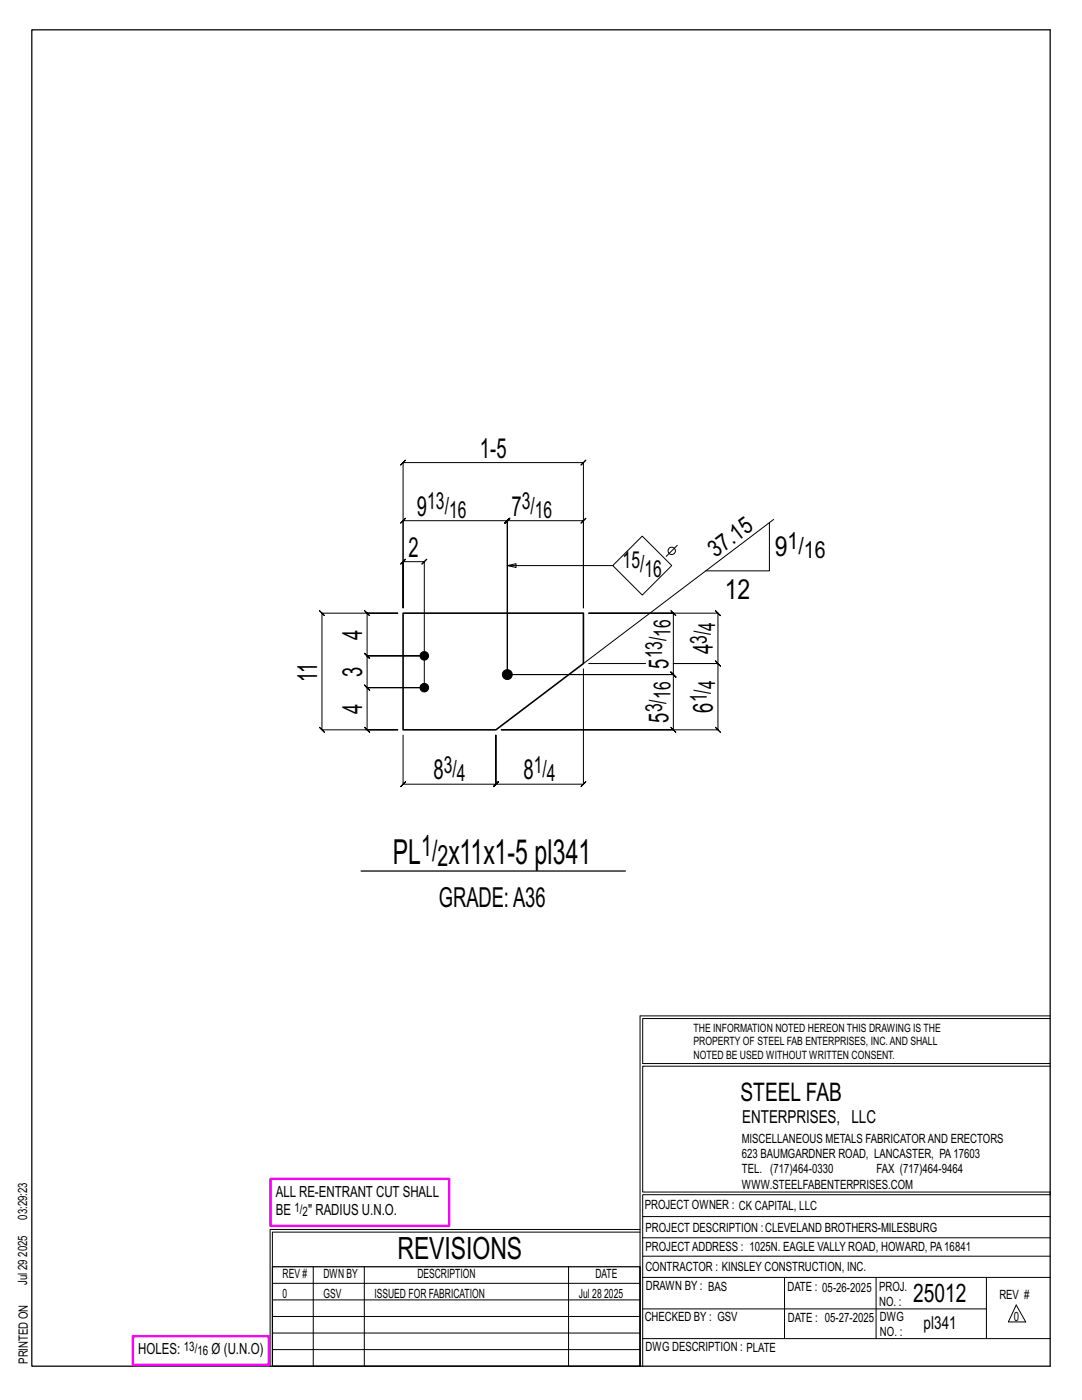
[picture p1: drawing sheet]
<svg xmlns="http://www.w3.org/2000/svg" width="216mm" height="279mm" viewBox="0 0 216 279" stroke-linecap="round" stroke-linejoin="round" font-family="sans-serif">
<defs><g id="words">
<g font-size="6.9">
<text x="78.4" y="172.4">PL</text>
<text x="89.5" y="172.4">x11x1-5 pl341</text>
</g>
<text font-size="6.1" x="79.3" y="251.3">REVISIONS</text>
<g font-size="5.9">
<text x="84" y="170.8">1/</text>
<text x="87.3" y="172.9">2</text>
</g>
<g font-size="5.5">
<text x="95.8" y="91.3">1-5</text>
<text x="83.2" y="102.9">9</text>
<text x="102.1" y="102.9">7</text>
<text x="81.5" y="111.1">2</text>
<text x="154.6" y="110.9">9</text>
<text x="144.6" y="119.5">12</text>
<text x="72.3" y="127.7" transform="rotate(-90 72.3 127.7)">4</text>
<text x="142.3" y="130.6" transform="rotate(-90 142.3 130.6)">4</text>
<text x="63.3" y="136.1" transform="rotate(-90 63.3 136.1)">11</text>
<text x="72.3" y="135.1" transform="rotate(-90 72.3 135.1)">3</text>
<text x="133.4" y="133.4" transform="rotate(-90 133.4 133.4)">5</text>
<text x="72.3" y="142.5" transform="rotate(-90 72.3 142.5)">4</text>
<text x="142.3" y="142.2" transform="rotate(-90 142.3 142.2)">6</text>
<text x="133.4" y="144.2" transform="rotate(-90 133.4 144.2)">5</text>
<text x="86.5" y="155.5">8</text>
<text x="104.5" y="155.5">8</text>
<text x="87.6" y="181.1">GRADE:A36</text>
</g>
<g font-size="5.1">
<text x="147.8" y="219.8">STEEL FAB</text>
<text x="182.2" y="259.9">25012</text>
</g>
<g font-size="4.7">
<text x="85.2" y="101.7">13/</text>
<text x="104.1" y="101.7">3/</text>
<text x="89.6" y="103.3">16</text>
<text x="106.7" y="103.3">16</text>
<text x="124.2" y="113.4">15/</text>
<text x="142.8" y="111.4" transform="rotate(-37 142.8 111.4)">37.15</text>
<text x="157.1" y="109.6">1/</text>
<text x="160.4" y="111.3">16</text>
<text x="128.6" y="115.1">16</text>
<text x="142.7" y="125.9" transform="rotate(-90 142.7 125.9)">4</text>
<text x="132.1" y="131.4" transform="rotate(-90 132.1 131.4)">13/</text>
<text x="133.8" y="127" transform="rotate(-90 133.8 127)">16</text>
<text x="141" y="128.5" transform="rotate(-90 141 128.5)">3/</text>
<text x="142.7" y="137.6" transform="rotate(-90 142.7 137.6)">4</text>
<text x="132.1" y="142.2" transform="rotate(-90 132.1 142.2)">3/</text>
<text x="133.8" y="139.5" transform="rotate(-90 133.8 139.5)">16</text>
<text x="141" y="140.2" transform="rotate(-90 141 140.2)">1/</text>
<text x="88.5" y="154.3">3/</text>
<text x="91.2" y="155.9">4</text>
<text x="106.5" y="154.3">1/</text>
<text x="109.1" y="155.9">4</text>
</g>
<g font-size="3.6">
<text x="148.1" y="224.1">ENTERPRISES, LLC</text>
<text x="184.3" y="265.2">pl341</text>
</g>
<g font-size="3.1">
<text x="55" y="238.9">ALL RE-ENTRANT CUT SHALL</text>
<text x="55" y="242.5">BE</text>
<text x="61.5" y="242.5">&quot; RADIUS U.N.O.</text>
<text x="27.6" y="270.2">HOLES:</text>
<text x="42.2" y="270.2">Ø (U.N.O)</text>
</g>
<g font-size="2.6">
<text x="58.8" y="241.8">1/</text>
<text x="60.4" y="242.7">2</text>
<text x="36.7" y="269.6">13/</text>
<text x="39.4" y="270.5">16</text>
</g>
<g font-size="2.5">
<text x="148" y="231.2">623 BAUMGARDNER ROAD, LANCASTER, PA17603</text>
<text x="148" y="228.1">MISCELLANEOUS METALS FABRICATORAND ERECTORS</text>
<text x="148" y="237.2">WWW.STEELFABENTERPRISES.COM</text>
<text x="148" y="234.2">TEL. (717)464-0330</text>
<text x="174.9" y="234.2">FAX (717)464-9464</text>
<text x="5.4" y="243.4" transform="rotate(-90 5.4 243.4)">03:29:23</text>
<text x="128.7" y="241.3">PROJECT OWNER : CK CAPITAL, LLC</text>
<text x="128.8" y="246">PROJECT DESCRIPTION :CLEVELAND BROTHERS-MILESBURG</text>
<text x="5.4" y="250.8" transform="rotate(-90 5.4 250.8)">2025</text>
<text x="128.8" y="249.7">PROJECTADDRESS : 1025N. EAGLE VALLY ROAD, HOWARD, PA16841</text>
<text x="5.4" y="256.5" transform="rotate(-90 5.4 256.5)">Jul 29</text>
<text x="56.4" y="255">REV #</text>
<text x="64.5" y="255">DWN BY</text>
<text x="83.3" y="255">DESCRIPTION</text>
<text x="118.8" y="255">DATE</text>
<text x="128.8" y="253.7">CONTRACTOR : KINSLEY CONSTRUCTION, INC.</text>
<text x="128.9" y="257.5">DRAWN BY : BAS</text>
<text x="157.1" y="257.6">DATE : 05-26-2025</text>
<text x="175.4" y="257.7">PROJ.</text>
<text x="56.4" y="259">0</text>
<text x="64.5" y="259">GSV</text>
<text x="74.7" y="259">ISSUED FOR FABRICATION</text>
<text x="115.5" y="259">Jul 28</text>
<text x="120.6" y="259">2025</text>
<text x="128.6" y="263.7">CHECKED BY : GSV</text>
<text x="157.2" y="263.7">DATE : 05-27-2025</text>
<text x="175.4" y="260.7">NO. :</text>
<text x="175.6" y="263.7">DWG</text>
<text x="199.4" y="259.2">REV #</text>
<text x="202.3" y="263.7">0</text>
<text x="128.8" y="269.7">DWG DESCRIPTION : PLATE</text>
<text x="175.6" y="266.7">NO. :</text>
<text x="5.5" y="272.2" transform="rotate(-90 5.5 272.2)">PRINTED ON</text>
</g>
<g font-size="2.3">
<text x="138.4" y="208.6">PROPERTY OF STEEL FAB ENTERPRISES, INC.AND SHALL</text>
<text x="138.4" y="205.9">THE INFORMATION NOTED HEREON THIS DRAWING IS THE</text>
<text x="138.4" y="211.3">NOTED BE USED WITHOUT WRITTEN CONSENT.</text>
</g>
</g></defs>
<g fill="none" stroke="#000" stroke-width=".2">
<path d="M101.2 112.9l1.8 .4v-.8l-1.8 .4h21.1M122.3 112.9l5.9-5.9 5.8 5.9-5.8 5.9zM135.1 108.8l-2.2 2.2M153.5 104.3v9.6h-12.7M154.4 103.7l-38 28.7M63.7 121.9l.5 .5h15.2h-6.2l-.5-.5 1 1-.5-.5v8.5l-.5-.5 1 1-.5-.5h11.5h-11.5l-.5-.5 1 1-.5-.5v6.3l-.5-.5 1 1-.5-.5h11.5h-11.5l-.5-.5 1 1-.5-.5v8.5l-.5-.5 1 1-.5-.5h6.2h-15.2l.5 .5-1-1 .5 .5v-23.3l.5 .5zM80.4 121.3v-17.4l-.5 .5 1-1-.5 .5h20.8l-.5 .5 1-1-.5 .5v30.7v-30.7l-.5 .5 1-1-.5 .5h15.2l-.5 .5 1-1-.5 .5v17.4v-29l.5-.5-1 1 .5-.5h-36l.5-.5-1 1 .5-.5v29v-9.2l-.5 .5 1-1-.5 .5h4.3l-.5 .5 1-1-.5 .5v25.1M101.2 134.6h33.2l.5 .5-1-1 .5 .5v-12.2l.5 .5-1-1 .5 .5h-16.9h25.8l-.5-.5 1 1-.5-.5v10l-.5-.5 1 1-.5-.5h-8.9h8.9l-.5-.5 1 1-.5-.5v13.3l-.5-.5 1 1-.5-.5h-43.3h34.4l.5 .5-1-1 .5 .5v-11.1l.5 .5-1-1 .5 .5zM116.4 133.5v23l.5-.5-1 1 .5-.5h-17.4l.5-.5-1 1 .5-.5v-9.8v9.8l.5-.5-1 1 .5-.5h-18.6l.5-.5-1 1 .5-.5v-9.8M117.5 132.4h11.3zM127.7 202.7v70M127.7 202.7h81.8"/>
<path d="M209.5 203.3h-81.3v9h81.3M209.5 212.8h-81.3v25.1h81.3v.5h-81.3v34.3M54.4 259.4h73.3M54.4 256.1h73.3M62.5 252.8v19.9M72.7 252.8v19.9M113.4 252.8v19.9M127.7 245.4h-73.8v27.3M127.7 245.9h-73.3v6.9M128.2 242.8h81.3M128.2 254.9h81.3M128.2 250.7h81.3"/>
<path d="M128.2 247h81.3M156.5 254.9v12.2M174.8 254.9v12.2M196.8 254.9v12.2M54.4 269.3h73.3M54.4 266h73.3M54.4 262.7h73.3M128.2 261.2h68.6M128.2 267.1h81.3M202.8 260.4l1.9 3.4h-3.5z"/>
<circle cx="134" cy="109.9" r=".74"/>
</g>
<path d="M6.3 6h203.2v266.7h-203.2zM72.1 173.8h52.7M54.4 252.8h73.3v19.9h-73.3z" fill="none" stroke="#000" stroke-width=".25"/>
<path d="M54 235.3h35.6v9.3h-35.6zM26.5 266.7h27.1v5.7h-27.1z" fill="none" stroke="#f0f" stroke-width=".5"/>
<g fill="#000" stroke="#000" stroke-width=".2">
<circle cx="84.7" cy="137.2" r=".86"/>
<circle cx="84.7" cy="130.9" r=".86"/>
<circle cx="101.2" cy="134.6" r=".99"/>
</g>
<path d="M80.4 122.4h36v10l-17.4 13.3h-18.6z" fill="none" stroke="#000" stroke-width=".32"/>
<use href="#words"/>
</svg>
